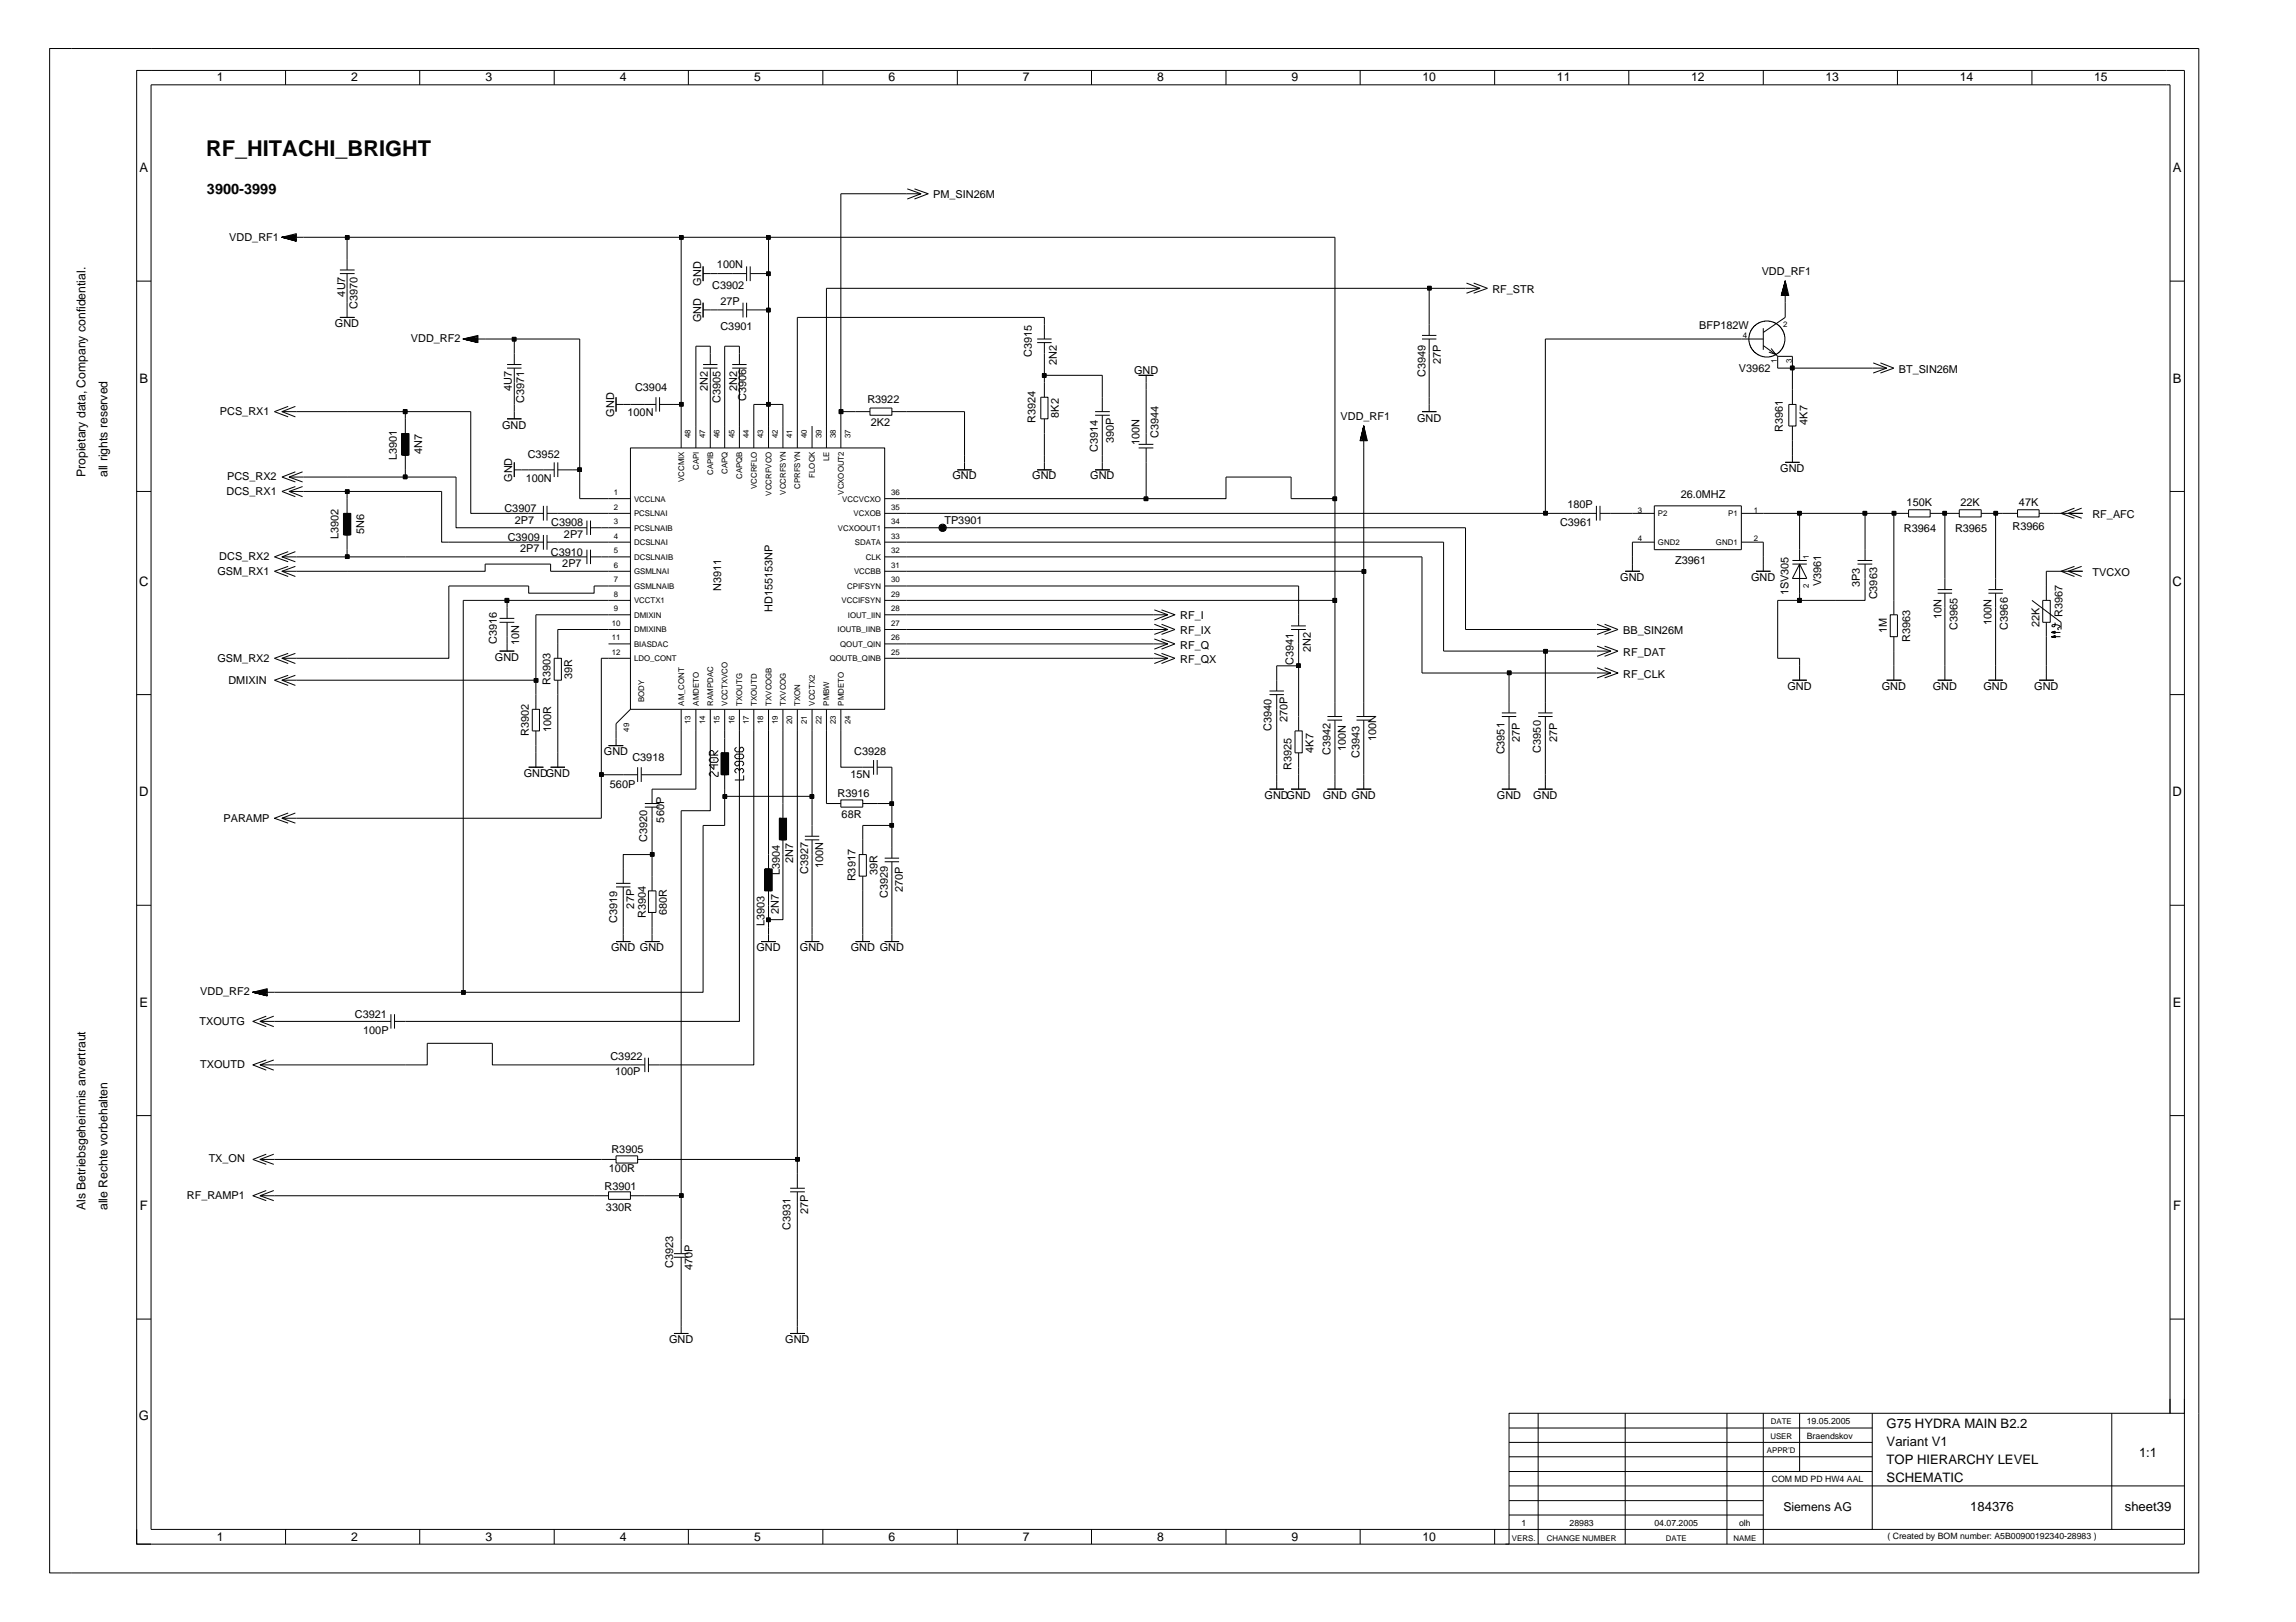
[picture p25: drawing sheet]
<svg xmlns="http://www.w3.org/2000/svg" width="594mm" height="420mm" viewBox="0 0 594 420" stroke-linecap="round" stroke-linejoin="round" font-family="sans-serif">
<defs><g id="words">
<text font-size="5.6" x="53.3" y="40.5">RF_HITACHI_BRIGHT</text>
<text font-size="3.8" x="53.6" y="50.3">3900-3999</text>
<g font-size="3.4">
<text x="36.1" y="44.6">A</text>
<text x="562.2" y="44.6">A</text>
<text x="36.1" y="99">B</text>
<text x="562.2" y="99">B</text>
<text x="36" y="151.7">C</text>
<text x="562.1" y="151.7">C</text>
<text x="36" y="206.1">D</text>
<text x="562.1" y="206.1">D</text>
<text x="36.1" y="260.6">E</text>
<text x="562.2" y="260.6">E</text>
<text x="36.2" y="313.2">F</text>
<text x="562.3" y="313.2">F</text>
<text x="35.9" y="367.7">G</text>
<text x="488.2" y="369.6">G75 HYDRA MAIN B2.2</text>
<text x="488.2" y="374.3">Variant V1</text>
<text x="553.5" y="377">1:1</text>
<text x="488.2" y="379">TOP HIERARCHY LEVEL</text>
<text x="488.2" y="383.7">SCHEMATIC</text>
<text x="509.8" y="391.2">184376</text>
<text x="549.8" y="391.2">sheet39</text>
</g>
<g font-size="3.2">
<text x="56.1" y="21">1</text>
<text x="90.9" y="21">2</text>
<text x="125.6" y="21">3</text>
<text x="160.4" y="21">4</text>
<text x="195.1" y="21">5</text>
<text x="229.9" y="21">6</text>
<text x="264.6" y="21">7</text>
<text x="299.4" y="21">8</text>
<text x="334.2" y="21">9</text>
<text x="368" y="21">10</text>
<text x="402.8" y="21">11</text>
<text x="437.6" y="21">12</text>
<text x="472.4" y="21">13</text>
<text x="507.1" y="21">14</text>
<text x="541.9" y="21">15</text>
<text x="22.2" y="123.5" transform="rotate(-90 22.2 123.5)">Propietary data, Company confidential.</text>
<text x="27.8" y="123.5" transform="rotate(-90 27.8 123.5)">all rights reserved</text>
<text x="22.2" y="313.2" transform="rotate(-90 22.2 313.2)">Als Betriebsgeheimnis anvertraut</text>
<text x="27.8" y="313.2" transform="rotate(-90 27.8 313.2)">alle Rechte vorbehalten</text>
<text x="461.4" y="391.2">Siemens AG</text>
<text x="56.1" y="398.7">1</text>
<text x="90.9" y="398.7">2</text>
<text x="125.6" y="398.7">3</text>
<text x="160.4" y="398.7">4</text>
<text x="195.1" y="398.7">5</text>
<text x="229.9" y="398.7">6</text>
<text x="264.6" y="398.7">7</text>
<text x="299.4" y="398.7">8</text>
<text x="334.2" y="398.7">9</text>
<text x="368" y="398.7">10</text>
</g>
<g font-size="2.8">
<text x="241.4" y="51.4">PM_SIN26M</text>
<text x="59.3" y="62.3">VDD_RF1</text>
<text x="185.5" y="69.5">100N</text>
<text x="455.8" y="71.2">VDD_RF1</text>
<text x="89.3" y="76.7" transform="rotate(-90 89.3 76.7)">4U7</text>
<text x="181.4" y="73.9" transform="rotate(-90 181.4 73.9)">GND</text>
<text x="184.3" y="74.8">C3902</text>
<text x="386.1" y="75.8">RF_STR</text>
<text x="92.5" y="79.9" transform="rotate(-90 92.5 79.9)">C3970</text>
<text x="181.4" y="83.3" transform="rotate(-90 181.4 83.3)">GND</text>
<text x="186.4" y="79">27P</text>
<text x="86.7" y="84.6">GND</text>
<text x="106.3" y="88.5">VDD_RF2</text>
<text x="186.4" y="85.4">C3901</text>
<text x="439.7" y="85">BFP182W</text>
<text x="267" y="92.5" transform="rotate(-90 267 92.5)">C3915</text>
<text x="273.5" y="94.4" transform="rotate(-90 273.5 94.4)">2N2</text>
<text x="372.8" y="94.3" transform="rotate(-90 372.8 94.3)">27P</text>
<text x="132.5" y="101.2" transform="rotate(-90 132.5 101.2)">4U7</text>
<text x="164.3" y="101.2">C3904</text>
<text x="183.2" y="101.2" transform="rotate(-90 183.2 101.2)">2N2</text>
<text x="190.7" y="101.2" transform="rotate(-90 190.7 101.2)">2N2</text>
<text x="293.4" y="96.7">GND</text>
<text x="368.8" y="97.5" transform="rotate(-90 368.8 97.5)">C3949</text>
<text x="450" y="96.3">V3962</text>
<text x="491.3" y="96.5">BT_SIN26M</text>
<text x="56.9" y="107.4">PCS_RX1</text>
<text x="135.6" y="104.3" transform="rotate(-90 135.6 104.3)">C3971</text>
<text x="158.9" y="107.8" transform="rotate(-90 158.9 107.8)">GND</text>
<text x="162.4" y="107.6">100N</text>
<text x="186.4" y="104.3" transform="rotate(-90 186.4 104.3)">C3905</text>
<text x="193" y="103.8" transform="rotate(-90 193 103.8)">C3906</text>
<text x="224.4" y="104.4">R3922</text>
<text x="129.9" y="111">GND</text>
<text x="225.3" y="110.3">2K2</text>
<text x="267.9" y="109.5" transform="rotate(-90 267.9 109.5)">R3924</text>
<text x="274" y="108.1" transform="rotate(-90 274 108.1)">8K2</text>
<text x="299.8" y="113.3" transform="rotate(-90 299.8 113.3)">C3944</text>
<text x="346.9" y="108.8">VDD_RF1</text>
<text x="366.7" y="109.1">GND</text>
<text x="461.3" y="111.9" transform="rotate(-90 461.3 111.9)">R3961</text>
<text x="467.7" y="109.9" transform="rotate(-90 467.7 109.9)">4K7</text>
<text x="102.7" y="119.1" transform="rotate(-90 102.7 119.1)">L3901</text>
<text x="109.2" y="117.4" transform="rotate(-90 109.2 117.4)">4N7</text>
<text x="136.5" y="118.6">C3952</text>
<text x="284.1" y="117" transform="rotate(-90 284.1 117)">C3914</text>
<text x="288.2" y="114.6" transform="rotate(-90 288.2 114.6)">390P</text>
<text x="294.8" y="115.1" transform="rotate(-90 294.8 115.1)">100N</text>
<text x="58.8" y="124.3">PCS_RX2</text>
<text x="132.6" y="124.7" transform="rotate(-90 132.6 124.7)">GND</text>
<text x="136" y="124.8">100N</text>
<text x="246.4" y="124.1">GND</text>
<text x="267.1" y="124.1">GND</text>
<text x="282.1" y="124.1">GND</text>
<text x="460.6" y="122.2">GND</text>
<text x="58.6" y="128">DCS_RX1</text>
<text x="405.5" y="131.5">180P</text>
<text x="434.9" y="128.9">26.0MHZ</text>
<text x="493.3" y="131">150K</text>
<text x="507.2" y="131">22K</text>
<text x="522.4" y="130.9">47K</text>
<text x="130.5" y="132.5">C3907</text>
<text x="133.2" y="135.5">2P7</text>
<text x="142.6" y="136.3">C3908</text>
<text x="244.4" y="135.7">TP3901</text>
<text x="403.7" y="136.3">C3961</text>
<text x="492.6" y="137.6">R3964</text>
<text x="505.9" y="137.7">R3965</text>
<text x="520.8" y="137.3">R3966</text>
<text x="541.4" y="134.1">RF_AFC</text>
<text x="87.6" y="139.5" transform="rotate(-90 87.6 139.5)">L3902</text>
<text x="94.2" y="138.2" transform="rotate(-90 94.2 138.2)">5N6</text>
<text x="131.4" y="140">C3909</text>
<text x="134.6" y="142.9">2P7</text>
<text x="142.5" y="144">C3910</text>
<text x="145.9" y="139.2">2P7</text>
<text x="56.3" y="148.7">GSM_RX1</text>
<text x="56.7" y="145">DCS_RX2</text>
<text x="145.5" y="146.8">2P7</text>
<text x="433.4" y="145.9">Z3961</text>
<text x="541.4" y="149.2">TVCXO</text>
<text x="186.6" y="152.9" transform="rotate(-90 186.6 152.9)">N3911</text>
<text x="419.2" y="150.4">GND</text>
<text x="453.1" y="150.4">GND</text>
<text x="462.8" y="154.1" transform="rotate(-90 462.8 154.1)">1SV305</text>
<text x="471.2" y="151.8" transform="rotate(-90 471.2 151.8)">V3961</text>
<text x="481.3" y="152" transform="rotate(-90 481.3 152)">3P3</text>
<text x="485.7" y="155.1" transform="rotate(-90 485.7 155.1)">C3963</text>
<text x="199.9" y="158.4" transform="rotate(-90 199.9 158.4)">HD155153NP</text>
<text x="305.4" y="160.3">RF_I</text>
<text x="502.3" y="160.3" transform="rotate(-90 502.3 160.3)">10N</text>
<text x="515.3" y="161.8" transform="rotate(-90 515.3 161.8)">100N</text>
<text x="533.7" y="159.6" transform="rotate(-90 533.7 159.6)">R3967</text>
<text x="128.5" y="166.6" transform="rotate(-90 128.5 166.6)">C3916</text>
<text x="134.3" y="166.9" transform="rotate(-90 134.3 166.9)">10N</text>
<text x="305.4" y="164.1">RF_IX</text>
<text x="305.4" y="167.9">RF_Q</text>
<text x="420" y="164.1">BB_SIN26M</text>
<text x="488.2" y="164" transform="rotate(-90 488.2 164)">1M</text>
<text x="494.3" y="166.1" transform="rotate(-90 494.3 166.1)">R3963</text>
<text x="506.5" y="163" transform="rotate(-90 506.5 163)">C3965</text>
<text x="519.5" y="162.9" transform="rotate(-90 519.5 162.9)">C3966</text>
<text x="527.7" y="162.3" transform="rotate(-90 527.7 162.3)">22K</text>
<text x="56.3" y="171.3">GSM_RX2</text>
<text x="128.1" y="171.1">GND</text>
<text x="305.4" y="171.6">RF_QX</text>
<text x="334.7" y="172.1" transform="rotate(-90 334.7 172.1)">C3941</text>
<text x="339.1" y="168.7" transform="rotate(-90 339.1 168.7)">2N2</text>
<text x="420" y="169.7">RF_DAT</text>
<text x="59.1" y="176.9">DMIXIN</text>
<text x="142.4" y="177.2" transform="rotate(-90 142.4 177.2)">R3903</text>
<text x="148.1" y="175.7" transform="rotate(-90 148.1 175.7)">39R</text>
<text x="420" y="175.4">RF_CLK</text>
<text x="462.5" y="178.6">GND</text>
<text x="486.9" y="178.6">GND</text>
<text x="500.1" y="178.6">GND</text>
<text x="513.2" y="178.6">GND</text>
<text x="526.3" y="178.6">GND</text>
<text x="136.8" y="190.4" transform="rotate(-90 136.8 190.4)">R3902</text>
<text x="142.7" y="189.4" transform="rotate(-90 142.7 189.4)">100R</text>
<text x="329" y="189.1" transform="rotate(-90 329 189.1)">C3940</text>
<text x="333.1" y="186.9" transform="rotate(-90 333.1 186.9)">270P</text>
<text x="356.1" y="191.9" transform="rotate(-90 356.1 191.9)">100N</text>
<text x="393.2" y="192" transform="rotate(-90 393.2 192)">27P</text>
<text x="156.3" y="195.5">GND</text>
<text x="163.6" y="197">C3918</text>
<text x="221" y="195.4">C3928</text>
<text x="339.8" y="194.8" transform="rotate(-90 339.8 194.8)">4K7</text>
<text x="344.3" y="195.4" transform="rotate(-90 344.3 195.4)">C3942</text>
<text x="348.2" y="194.3" transform="rotate(-90 348.2 194.3)">100N</text>
<text x="351.8" y="196.2" transform="rotate(-90 351.8 196.2)">C3943</text>
<text x="389.3" y="195.3" transform="rotate(-90 389.3 195.3)">C3951</text>
<text x="398.7" y="194.8" transform="rotate(-90 398.7 194.8)">C3950</text>
<text x="402.9" y="192.2" transform="rotate(-90 402.9 192.2)">27P</text>
<text x="135.5" y="201.1">GNDGND</text>
<text x="157.8" y="203.8">560P</text>
<text x="220" y="201.3">15N</text>
<text x="334.2" y="199.3" transform="rotate(-90 334.2 199.3)">R3925</text>
<text x="216.7" y="206.2">R3916</text>
<text x="327.2" y="206.7">GNDGND</text>
<text x="342.3" y="206.7">GND GND</text>
<text x="387.3" y="206.7">GND</text>
<text x="396.7" y="206.7">GND</text>
<text x="57.8" y="212.6">PARAMP</text>
<text x="171.9" y="212.9" transform="rotate(-90 171.9 212.9)">560P</text>
<text x="217.8" y="211.7">68R</text>
<text x="167.4" y="217.9" transform="rotate(-90 167.4 217.9)">C3920</text>
<text x="201.7" y="226.5" transform="rotate(-90 201.7 226.5)">L3904</text>
<text x="205.2" y="223.3" transform="rotate(-90 205.2 223.3)">2N7</text>
<text x="209.1" y="226.1" transform="rotate(-90 209.1 226.1)">C3927</text>
<text x="213" y="224.6" transform="rotate(-90 213 224.6)">100N</text>
<text x="227.1" y="226.6" transform="rotate(-90 227.1 226.6)">39R</text>
<text x="221.4" y="228.1" transform="rotate(-90 221.4 228.1)">R3917</text>
<text x="229.8" y="232.4" transform="rotate(-90 229.8 232.4)">C3929</text>
<text x="233.6" y="230.9" transform="rotate(-90 233.6 230.9)">270P</text>
<text x="159.7" y="238.9" transform="rotate(-90 159.7 238.9)">C3919</text>
<text x="164.1" y="235.1" transform="rotate(-90 164.1 235.1)">27P</text>
<text x="167.1" y="237.5" transform="rotate(-90 167.1 237.5)">R3904</text>
<text x="172.5" y="236.9" transform="rotate(-90 172.5 236.9)">680R</text>
<text x="197.8" y="239.7" transform="rotate(-90 197.8 239.7)">L3903</text>
<text x="201.5" y="236.5" transform="rotate(-90 201.5 236.5)">2N7</text>
<text x="158.1" y="246.2">GND GND</text>
<text x="195.7" y="246.2">GND</text>
<text x="207" y="246.2">GND</text>
<text x="220.1" y="246.2">GND GND</text>
<text x="51.8" y="257.4">VDD_RF2</text>
<text x="91.8" y="263.5">C3921</text>
<text x="51.6" y="265.2">TXOUTG</text>
<text x="94" y="267.7">100P</text>
<text x="158" y="274.3">C3922</text>
<text x="51.8" y="276.5">TXOUTD</text>
<text x="159.2" y="278.2">100P</text>
<text x="158.2" y="298.4">R3905</text>
<text x="54" y="300.9">TX_ON</text>
<text x="157.6" y="303.4">100R</text>
<text x="48.4" y="310.3">RF_RAMP1</text>
<text x="156.4" y="308">R3901</text>
<text x="156.8" y="313.3">330R</text>
<text x="209.1" y="314.1" transform="rotate(-90 209.1 314.1)">27P</text>
<text x="204.6" y="318.3" transform="rotate(-90 204.6 318.3)">C3931</text>
<text x="174.2" y="328.2" transform="rotate(-90 174.2 328.2)">C3923</text>
<text x="179.2" y="328.8" transform="rotate(-90 179.2 328.8)">470P</text>
<text x="173.1" y="347.7">GND</text>
<text x="203.2" y="347.7">GND</text>
</g>
<g font-size="2.3">
<text x="467.5" y="368.7">19.05.2005</text>
<text x="467.5" y="372.4">Braendskov</text>
<text x="458.5" y="383.7">COM MD PD HW4 AAL</text>
<text x="393.6" y="394.9">1</text>
<text x="406.1" y="394.9">28983</text>
<text x="428.1" y="394.9">04.07.2005</text>
<text x="450" y="394.9">olh</text>
<text x="488.4" y="398.2">( Created by BOM number: A5B00900192340-28983 )</text>
</g>
<g font-size="2">
<text x="450.9" y="87.6">4</text>
<text x="461.3" y="84.8">2</text>
<text x="459.8" y="94" transform="rotate(-90 459.8 94)">1</text>
<text x="463.6" y="94" transform="rotate(-90 463.6 94)">3</text>
<text x="178.7" y="113.3" transform="rotate(-90 178.7 113.3)">48</text>
<text x="182.5" y="113.3" transform="rotate(-90 182.5 113.3)">47</text>
<text x="186.2" y="113.3" transform="rotate(-90 186.2 113.3)">46</text>
<text x="190" y="113.3" transform="rotate(-90 190 113.3)">45</text>
<text x="193.7" y="113.3" transform="rotate(-90 193.7 113.3)">44</text>
<text x="197.5" y="113.3" transform="rotate(-90 197.5 113.3)">43</text>
<text x="201.3" y="113.3" transform="rotate(-90 201.3 113.3)">42</text>
<text x="205" y="113.3" transform="rotate(-90 205 113.3)">41</text>
<text x="208.7" y="113.3" transform="rotate(-90 208.7 113.3)">40</text>
<text x="212.5" y="113.3" transform="rotate(-90 212.5 113.3)">39</text>
<text x="216.3" y="113.3" transform="rotate(-90 216.3 113.3)">38</text>
<text x="220.1" y="113.3" transform="rotate(-90 220.1 113.3)">37</text>
<text x="214.6" y="119.3" transform="rotate(-90 214.6 119.3)">LE</text>
<text x="177" y="124.8" transform="rotate(-90 177 124.8)">VCCMIX</text>
<text x="180.8" y="121.6" transform="rotate(-90 180.8 121.6)">CAPI</text>
<text x="184.5" y="123" transform="rotate(-90 184.5 123)">CAPIB</text>
<text x="188.3" y="122.6" transform="rotate(-90 188.3 122.6)">CAPQ</text>
<text x="192.1" y="124" transform="rotate(-90 192.1 124)">CAPQB</text>
<text x="210.9" y="123.6" transform="rotate(-90 210.9 123.6)">FLOCK</text>
<text x="158.8" y="128.1">1</text>
<text x="158.8" y="131.9">2</text>
<text x="164.1" y="129.8">VCCLNA</text>
<text x="195.8" y="126.6" transform="rotate(-90 195.8 126.6)">VCCRFLO</text>
<text x="199.6" y="128.3" transform="rotate(-90 199.6 128.3)">VCCRFVCO</text>
<text x="203.3" y="128" transform="rotate(-90 203.3 128)">VCCRFSYN</text>
<text x="207" y="126.6" transform="rotate(-90 207 126.6)">CPRFSYN</text>
<text x="217.9" y="129.8">VCCVCXO</text>
<text x="218.3" y="128" transform="rotate(-90 218.3 128)">VCXOOUT2</text>
<text x="230.6" y="128.1">36</text>
<text x="230.6" y="131.9">35</text>
<text x="158.8" y="135.7">3</text>
<text x="164.1" y="133.6">PCSLNAI</text>
<text x="164.1" y="137.3">PCSLNAIB</text>
<text x="216.8" y="137.3">VCXOOUT1</text>
<text x="220.9" y="133.6">VCXOB</text>
<text x="230.6" y="135.7">34</text>
<text x="423.8" y="132.7">3</text>
<text x="429" y="133.6">P2</text>
<text x="447.2" y="133.6">P1</text>
<text x="453.8" y="132.7">1</text>
<text x="158.8" y="139.4">4</text>
<text x="158.8" y="143.2">5</text>
<text x="164.1" y="141.1">DCSLNAI</text>
<text x="221.2" y="141.1">SDATA</text>
<text x="230.6" y="139.4">33</text>
<text x="230.6" y="143.2">32</text>
<text x="423.8" y="140.1">4</text>
<text x="429" y="141.1">GND2</text>
<text x="444" y="141.1">GND1</text>
<text x="453.8" y="140.1">2</text>
<text x="158.8" y="146.9">6</text>
<text x="164.1" y="144.9">DCSLNAIB</text>
<text x="164.1" y="148.6">GSMLNAI</text>
<text x="221" y="148.6">VCCBB</text>
<text x="224" y="144.9">CLK</text>
<text x="230.6" y="146.9">31</text>
<text x="468.1" y="144.7" transform="rotate(-90 468.1 144.7)">1</text>
<text x="158.8" y="154.5">8</text>
<text x="158.8" y="150.7">7</text>
<text x="164.1" y="152.4">GSMLNAIB</text>
<text x="219.2" y="152.4">CPIFSYN</text>
<text x="230.6" y="154.5">29</text>
<text x="230.6" y="150.7">30</text>
<text x="468.1" y="152.2" transform="rotate(-90 468.1 152.2)">2</text>
<text x="158.3" y="162">10</text>
<text x="158.8" y="158.2">9</text>
<text x="164.1" y="156.1">VCCTX1</text>
<text x="164.1" y="159.9">DMIXIN</text>
<text x="217.7" y="156.1">VCCIFSYN</text>
<text x="219.4" y="159.9">IOUT_IIN</text>
<text x="230.6" y="158.2">28</text>
<text x="230.6" y="162">27</text>
<text x="158.3" y="165.7">11</text>
<text x="164.1" y="163.7">DMIXINB</text>
<text x="164.1" y="167.4">BIASDAC</text>
<text x="216.7" y="163.7">IOUTB_IINB</text>
<text x="217.4" y="167.4">QOUT_QIN</text>
<text x="230.6" y="165.7">26</text>
<text x="158.3" y="169.4">12</text>
<text x="164.1" y="171.1">LDO_CONT</text>
<text x="214.7" y="171.1">QOUTB_QINB</text>
<text x="230.6" y="169.4">25</text>
<text x="166.7" y="181.7" transform="rotate(-90 166.7 181.7)">BODY</text>
<text x="177" y="182.7" transform="rotate(-90 177 182.7)">AM_CONT</text>
<text x="180.8" y="182.7" transform="rotate(-90 180.8 182.7)">AMDETO</text>
<text x="184.5" y="182.7" transform="rotate(-90 184.5 182.7)">RAMPDAC</text>
<text x="188.3" y="182.7" transform="rotate(-90 188.3 182.7)">VCCTXVCO</text>
<text x="192.1" y="182.7" transform="rotate(-90 192.1 182.7)">TXOUTG</text>
<text x="195.8" y="182.7" transform="rotate(-90 195.8 182.7)">TXOUTD</text>
<text x="199.6" y="182.7" transform="rotate(-90 199.6 182.7)">TXVCOGB</text>
<text x="203.3" y="182.7" transform="rotate(-90 203.3 182.7)">TXVCOG</text>
<text x="207" y="182.7" transform="rotate(-90 207 182.7)">TXON</text>
<text x="210.9" y="182.7" transform="rotate(-90 210.9 182.7)">VCCTX2</text>
<text x="214.6" y="182.7" transform="rotate(-90 214.6 182.7)">PMBW</text>
<text x="218.3" y="182.7" transform="rotate(-90 218.3 182.7)">PMDETO</text>
<text x="162.8" y="189.4" transform="rotate(-90 162.8 189.4)">49</text>
<text x="178.7" y="187.5" transform="rotate(-90 178.7 187.5)">13</text>
<text x="182.5" y="187.5" transform="rotate(-90 182.5 187.5)">14</text>
<text x="186.2" y="187.5" transform="rotate(-90 186.2 187.5)">15</text>
<text x="190" y="187.5" transform="rotate(-90 190 187.5)">16</text>
<text x="193.7" y="187.5" transform="rotate(-90 193.7 187.5)">17</text>
<text x="197.5" y="187.5" transform="rotate(-90 197.5 187.5)">18</text>
<text x="201.3" y="187.5" transform="rotate(-90 201.3 187.5)">19</text>
<text x="205" y="187.5" transform="rotate(-90 205 187.5)">20</text>
<text x="208.7" y="187.5" transform="rotate(-90 208.7 187.5)">21</text>
<text x="212.5" y="187.5" transform="rotate(-90 212.5 187.5)">22</text>
<text x="216.3" y="187.5" transform="rotate(-90 216.3 187.5)">23</text>
<text x="220.1" y="187.5" transform="rotate(-90 220.1 187.5)">24</text>
<text x="458.2" y="368.7">DATE</text>
<text x="457.2" y="376.1">APPR’D</text>
<text x="458.1" y="372.4">USER</text>
<text x="391.2" y="398.7">VERS.</text>
<text x="400.2" y="398.7">CHANGE NUMBER</text>
<text x="431" y="398.7">DATE</text>
<text x="448.6" y="398.7">NAME</text>
</g>
</g></defs>
<g fill="none" stroke="#000" stroke-width=".26">
<path d="M12.8 12.6h556.1v394.5h-556.1zM73.9 18.2v3.8M108.6 18.2v3.8M143.4 18.2v3.8M178.1 18.2v3.8M212.9 18.2v3.8M247.7 18.2v3.8M282.4 18.2v3.8M317.2 18.2v3.8M351.9 18.2v3.8M386.7 18.2v3.8M421.4 18.2v3.8"/>
<path d="M456.2 18.2v3.8M491 18.2v3.8M525.8 18.2v3.8M234.8 51.5l3.5-1.3h-20.7v65.7M234.8 48.9l3.5 1.3M236.6 48.9l3.6 1.3-3.6 1.3M35.4 72.8h3.7M76.7 62.2l-3.7-.8 3.7 1v-1.9l-3.7 .9 3.7 1M76.7 61.8l-3.7-.4 3.7 .6M76.7 61.7l-3.7-.3h272.4v124M76.7 61.1l-3.7 .3 3.7-.2M76.7 60.7l-3.7 .7 3.7-.5"/>
<path d="M87.9 70.8h3.9M87.9 69.9h3.9M89.4 61h.9v.9h-.9zM89.8 61.4v8.5M89.8 70.8v11.4M175.8 61h1v.9h-1zM176.2 61.4v54.5M181.9 68.9v3.9M181.9 78.3v3.9M181.9 70.8h11.3M192.2 78.3v3.9M193.2 68.9v3.9"/>
<path d="M193.2 78.3v3.9M194.1 70.8h4.8M194.1 68.9v3.9M198.3 79.8h1v.9h-1zM198.3 70.4h1v.9h-1zM198.3 61h1v.9h-1zM198.9 61.4v54.5M369.4 74.1h.9v.9h-.9zM369.8 74.6v12.2M379.4 73.3l3.5 1.3-3.5 1.3M381.3 73.3l3.6 1.3-3.6 1.3M382.9 74.6h-169.1v41.3"/>
<path d="M460.9 76.5l1-3.7 .9 3.7h-1.9l1-3.7-.7 3.7M461.3 76.5l.6-3.7-.4 3.7M461.7 76.5l.2-3.7v9.4l-5.7 3.8M462.1 76.5l-.2-3.7 .4 3.7M462.4 76.5l-.5-3.7 .7 3.7M561.5 72.8h3.7M87.9 82.2h3.9M123.7 88.5l-3.8-.8 3.8 1v-1.9l-3.8 .9 3.8 1M123.7 88.2l-3.8-.5 3.8 .6M123.7 87.9l-3.8-.2h30.1v41.4h13.1M123.7 87.4l-3.8 .3 3.8-.1M123.7 87l-3.8 .7 3.8-.5"/>
<path d="M131.2 95.3h3.7M131.2 94.3h3.7M132.6 87.3h.9v1h-.9zM133.1 87.7v6.6M133.1 95.3v13.1M181.9 95.3h3.7M181.9 94.3h3.7M181.9 80.2h10.3M183.8 94.3v-4.7h-3.7v26.3M183.8 95.3v20.6M189.5 95.3h3.7M189.5 94.3h3.7"/>
<path d="M191.3 94.3v-4.7h-3.8v26.3M191.3 95.3v20.6M193.2 80.2h5.7M268.4 87.7h3.7M268.4 88.7h3.7M269.7 96.7h1v.9h-1zM270.2 97.1h15v9.4M270.2 87.7v-5.5h-63.9v33.7M270.2 88.7v14.1M294.6 97.1h3.8M296.6 97.1v17.9M367.9 87.7h3.8"/>
<path d="M367.9 86.8h3.8M369.8 87.7v18.8M456.2 87.7h-56.3v45.2M456.2 84.9v5.6M456.2 89.4l3.8 2.8M458.3 90.2l1.2 1.5-1.8-.6M460 92.2v3.1h28.2M460 92.2h3.8v12.5M463.3 94.8h.9v.9h-.9zM484.7 93.9l3.5 1.4-3.5 1.2M486.6 93.9l3.4 1.4-3.4 1.2M73 106.5h48.8v26.4h18.8"/>
<path d="M74.6 105.2l-3.6 1.3 3.6 1.4M76.4 105.2l-3.4 1.3 3.4 1.4M103.9 112.2h1.9v5.6h-1.9zM104 117.8v-5.6v5.6M104.1 112.2v5.6M104.2 112.2v5.6M104.3 117.8v-5.6v5.6M104.4 106h.9v1h-.9zM104.4 112.2v5.6M104.4 112.2v5.6v-5.6M104.5 112.2v5.6M104.6 112.2v5.6"/>
<path d="M104.7 112.2v5.6v-5.6M104.8 112.2v5.6M104.9 106.5v17M105 112.2v5.6v-5.6M105 112.2v5.6M105.1 112.2v5.6M105.2 112.2v5.6v-5.6M105.3 112.2v5.6M105.4 112.2v5.6M105.5 112.2v5.6v-5.6M105.6 112.2v5.6M105.7 117.8v-5.6v5.6"/>
<path d="M131.2 108.4h3.7M133.1 119.7v3.8M143.4 119.7v3.8M144.3 119.7v3.8M159.4 102.8v3.7M159.4 104.7h10.3M163.1 115.9h65.8v67.7h-65.8zM169.7 102.8v3.7M170.7 104.7h5.5M170.7 102.8v3.7M175.8 104.2h1v.9h-1zM195 115.9v-11.2h7.6v11.2"/>
<path d="M198.3 104.2h1v.9h-1zM210.1 110.3v5.6M217.1 106h1v1h-1zM217.6 106.5h7.5M225.1 105.6h5.7v1.9h-5.7zM230.8 106.5h18.8v15.1M269.3 102.8h1.9v5.6h-1.9zM270.2 108.4v13.2M283.4 106.5h3.8M283.4 107.5h3.8M285.2 107.5v14.1M294.6 115.9h3.8"/>
<path d="M294.6 115h3.8M296.6 115.9v13.2M351.9 114.1l1-3.8 .9 3.8h-1.9l1-3.8-.8 3.8M352.4 114.1l.5-3.8-.4 3.8M352.7 114.1l.2-3.8v75.1M353.1 114.1l-.2-3.8 .4 3.8M353.5 114.1l-.6-3.8 .7 3.8M367.9 106.5h3.8M461.9 119.7h3.7M462.8 104.7h1.9v5.6h-1.9zM463.8 110.3v9.4M35.4 127.2h3.7"/>
<path d="M74.8 127.2h39.5v13.1h26.3M74.8 123.5h43.2v13.1h33.9M76.4 122.1l-3.4 1.4 3.4 1.2M76.4 125.9l-3.4 1.3 3.4 1.4M78.3 122.1l-3.5 1.4 3.5 1.2M78.3 125.9l-3.5 1.3 3.5 1.4M88.9 132.9h1.8v5.6h-1.8zM89 132.9v5.6M89.1 138.5v-5.6v5.6M89.2 132.9v5.6M89.3 132.9v5.6v-5.6M89.4 126.8h.9v.9h-.9z"/>
<path d="M89.4 132.9v5.6M89.5 132.9v5.6M89.5 132.9v5.6v-5.6M89.6 132.9v5.6M89.7 132.9v5.6M89.8 132.9v5.6v-5.6M89.8 127.2v5.7M89.8 138.5v5.6M89.9 132.9v5.6M90 132.9v5.6M90.1 132.9v5.6v-5.6M90.1 132.9v5.6"/>
<path d="M90.2 132.9v5.6M90.3 132.9v5.6v-5.6M90.4 132.9v5.6M90.5 132.9v5.6M90.6 132.9v5.6M90.7 132.9v5.6M104.4 123h.9v.9h-.9zM133.1 121.6h10.3M140.6 130.9v3.8M140.6 138.5v3.8M141.5 132.9h21.6M141.5 130.9v3.8"/>
<path d="M141.5 138.5v3.8M144.3 121.6h5.7M149.5 121.1h.9v.9h-.9zM151.9 134.7v3.8M152.8 134.7v3.8M152.8 136.6h10.3M228.9 132.9h184.2M228.9 136.6h150.3v26.3h37.6M228.9 129.1h67.7M243.5 136.2h.9v.9h-.9zM243.6 136.3h.5l.1 .1-.1 .5-.5-.1zM247.7 121.6h3.7"/>
<path d="M268.4 121.6h3.7M283.4 121.6h3.8M296.1 128.6h.9v1h-.9zM296.6 129.1h20.6v-5.6h16.9v5.6h11.3M344.9 128.6h.9v1h-.9zM399.4 132.4h1v.9h-1zM413.1 130.9v3.8M414 132.9h14M414 130.9v3.8M428 130.9h22.6v11.4h-22.6zM450.6 132.9h43.2M465.1 132.4h1v.9h-1z"/>
<path d="M465.6 132.9v12.2M482.1 132.4h.9v.9h-.9zM482.6 132.9v12.2M489.6 132.4h.9v.9h-.9zM490 132.9v26.2M493.8 131.9h5.6v1.9h-5.6zM499.4 132.9h7.6M502.7 132.4h1v.9h-1zM503.2 132.9v19.7M507 131.9h5.6v1.9h-5.6zM512.6 132.9h9.4M515.9 132.4h1v.9h-1z"/>
<path d="M516.4 132.9v19.7M522 131.9h5.6v1.9h-5.6zM527.6 132.9h11.3h-3.8l3.5 1.2M536.8 131.5l-3.5 1.4 3.5 1.2M538.6 131.5l-3.5 1.4M561.5 127.2h3.7M73 147.9h52.5v-1.9h17v1.9h20.6M73 144.1h78.9M74.6 146.6l-3.6 1.3 3.6 1.3M74.6 142.8l-3.6 1.3 3.6 1.3M76.4 146.6l-3.4 1.3 3.4 1.3M76.4 142.8l-3.4 1.3 3.4 1.3"/>
<path d="M89.4 143.6h.9v1h-.9zM130.7 154.9h.9v1h-.9zM131.2 155.4v4.6M141.5 140.3h21.6M151.9 142.3v3.7M152.8 144.1h10.3M152.8 142.3v3.7M163.1 151.7h-9.4v1.8h-16.9v-1.8h-20.7v18.7h-43.1M163.1 159.1h-24.4v17M163.1 155.4h-43.2v101.4M228.9 159.1h73.2l-3.4 1.4M228.9 144.1h139v30.1h48.9l-3.6 1.3"/>
<path d="M228.9 151.7h107.1v10.3M228.9 147.9h124M228.9 140.3h144.6v28.2h43.3M228.9 155.4h116.5M298.7 157.8l3.4 1.3M300.5 157.8l3.5 1.3-3.5 1.4M344.9 154.9h.9v1h-.9zM352.4 147.4h1v1h-1zM420.5 147.9h3.8M428 140.3h-5.6v7.6M450.6 140.3h5.6v7.6M454.4 147.9h3.7"/>
<path d="M463.8 146h3.7M463.8 145.1h3.7M465.1 154.9h1v1h-1zM465.6 146l1.9 3.7h-3.7zM465.6 146v9.4M480.6 146h3.8M480.6 145.1h3.8M482.6 146v9.4h-22.6v15h5.6v5.7M489.1 159.1h1.9v5.7h-1.9zM501.4 153.5h3.7M501.4 152.6h3.7M503.2 153.5v22.6"/>
<path d="M514.5 153.5h3.7M514.5 152.6h3.7M516.4 153.5v22.6M525.8 155.4l7.5 5.7v1.8M528.5 155.4h2v5.7h-2zM536.8 146.6l-3.5 1.3 3.5 1.3M538.6 149.2l-3.5-1.3h3.8h-9.4v7.5M538.6 146.6l-3.5 1.3M35.4 179.8h3.7M73 176.1h65.7v7.5M74.6 174.8l-3.6 1.3 3.6 1.3M74.6 169.1l-3.6 1.3 3.6 1.3"/>
<path d="M76.4 174.8l-3.4 1.3 3.4 1.3M76.4 169.1l-3.4 1.3 3.4 1.3M129.3 161.1h3.8M129.3 160h3.8M129.3 168.5h3.8M131.2 161.1v7.4M138.2 175.6h1v1h-1zM143.4 170.4h1.9v5.7h-1.9zM144.3 176.1v22.5M157.5 166.7h5.6M163.1 170.4h-7.5v41.4h-82.6l3.4-1.4M163.1 162.9h-18.8v7.5"/>
<path d="M228.9 162.9h73.2M228.9 170.4h73.2M228.9 166.7h73.2M298.7 161.6l3.4 1.3-3.4 1.3M298.7 169.1l3.4 1.3-3.4 1.3M298.7 165.4l3.4 1.3-3.4 1.3M300.5 161.6l3.5 1.3-3.5 1.3M300.5 169.1l3.5 1.3-3.5 1.3M300.5 165.4l3.5 1.3-3.5 1.3M328.5 179.8h3.7M328.5 178.8h3.7M330.3 179.8v24.4"/>
<path d="M334.1 162.9h3.8M334.1 162h3.8M335.5 171.8h.9v.9h-.9zM336 162.9v26.3M336 172.3h-5.7v6.5M390 173.7h1v.9h-1zM390.5 174.2v10.3M399.4 168.1h1v.9h-1zM399.9 168.5v16M413.2 167.2l3.6 1.3-3.6 1.4M413.2 161.6l3.6 1.3-3.6 1.3M413.2 172.8l3.6 1.4"/>
<path d="M415.2 172.8l3.4 1.4-3.4 1.3M415.2 167.2l3.4 1.3-3.4 1.4M415.2 161.6l3.4 1.3-3.4 1.3M463.8 176.1h3.7M488.2 176.1h3.8M490 164.8v11.3M501.4 176.1h3.7M514.5 176.1h3.7M527.6 176.1h3.8M529.5 161.1v15M530.8 164.8l1 .2-1-.2 1-.2-1 .2 1 .2v-.5l-1 .3h2.3M530.8 163.7h2.3"/>
<path d="M530.8 163.7l1 .2M531.7 161.1l-.1 1.1h-.6v-.5h.3l1.5 .2 .3 .3-.7 .4v.2l.3 .2M531.8 163.4l-1 .3 1-.3v.5l-1-.2M531.8 163.6l-1 .1 1 .1M561.5 179.8h3.7M136.8 198.6h3.8M137.7 183.6h1.9v5.6h-1.9zM138.7 189.2v9.4M142.5 198.6h3.7M157.5 193h3.8M163.1 183.6l-3.7 3.7v5.7M165 198.6v3.8"/>
<path d="M165.9 198.6v3.8M176.2 183.6v16.9h-10.3M180.1 183.6v20.6h-11.4v3.8M183.8 183.6v26.2h-7.6v114.7M184 196.1h1.5l.3 .4v.4l-.3 .4h-1.5l-.5-.4v-.4zM184.5 196.7h.4M184.7 198v1.2l-1.2-1.2h2.3M185.8 199.8v1.1l-.7-.1-.8-1h-.3l-.5 .4v.3l.5 .4M185.8 194.3l-1.1 1.1v-.7l-.4-.4h-.3l-.5 .4v.7h2.3M186.6 194.8h1.9v5.7h-1.9zM186.7 194.8v5.7M186.9 194.8v5.7"/>
<path d="M187 194.8v5.7v-5.7M187.1 194.8v5.7M187.2 194.8v5.7M187.3 194.8v5.7v-5.7M187.3 194.8v5.7M187.4 194.8v5.7M187.5 194.8v5.7v-5.7M187.5 183.6v11.2M187.6 194.8v5.7M187.7 194.8v5.7M187.8 194.8v5.7v-5.7M187.8 194.8v5.7"/>
<path d="M187.9 194.8v5.7M188 194.8v5.7v-5.7M188.1 194.8v5.7M188.2 194.8v5.7M188.3 194.8v5.7M188.4 194.8v5.7M190.6 195.2h1.5l.3 .4v.3l-.3 .5h-1.5l-.5-.5v-.3zM190.6 193.4l-.5 .4v.4l.5 .4h1.5l.3-.4v-.4l-.3-.4h-.4l-.4 .4v.8M191.1 195.8h.4M191.3 183.6v80.8h-89.2M191.3 197v.8l-.4 .4h-.3l-.5-.4v-.3l.5-.5h1.5l.3 .5v.3l-.3 .4M195 183.6v92h-27.2"/>
<path d="M198.9 183.6v41.3M202.6 183.6v54.4h-3.7M206.3 183.6v123.9M210.1 183.6v32.8M213.8 183.6v24.4h3.8M217.6 183.6v15h8.4M226 196.7v3.8M227 198.6h3.8v23.5M227 196.7v3.8M335.1 189.2h1.8v5.6h-1.8zM336 194.8v9.4M343.5 185.4h3.8"/>
<path d="M343.5 186.4h3.8M345.4 186.4v17.8M351 185.4h3.8M351 186.4h3.8M352.9 186.4v17.8M388.6 185.4h3.7M388.6 184.5h3.7M390.5 185.4v18.8M398 185.4h3.7M398 184.5h3.7M399.9 185.4v18.8M73 211.8l3.4 1.2"/>
<path d="M74.6 210.4l-3.6 1.4 3.6 1.2M155.2 200h.9v.9h-.9zM155.6 200.5h9.4M166.8 208h3.9M166.8 208.9h3.9M168.7 208.9v21.7M186.8 200.5v-5.7v5.7M187.1 205.7h.9v.9h-.9zM187.5 200.5v13.1h-5.6v43.2h-62M187.5 206.1h22.6M190.6 200.1l-.5-.4v-.4l.5-.4h.3l.4 .6 .4-.6h.4l.3 .4v.4l-.3 .4M192.4 200.7v1.2h-2.3"/>
<path d="M201.6 211.8h1.9v5.6h-1.9zM201.7 217.4v-5.6v5.6M201.8 211.8v5.6M201.9 211.8v5.6M202 217.4v-5.6v5.6M202.1 211.8v5.6M202.2 211.8v5.6v-5.6M202.2 211.8v5.6M202.3 211.8v5.6M202.4 211.8v5.6v-5.6M202.5 211.8v5.6M202.7 211.8v5.6v-5.6"/>
<path d="M202.7 211.8v5.6M202.8 211.8v5.6M202.9 211.8v5.6v-5.6M203 211.8v5.6M203.1 211.8v5.6M203.2 211.8v5.6v-5.6M203.3 211.8v5.6M203.4 217.4v-5.6v5.6M208.3 217.4h3.7M208.3 216.4h3.7M209.6 205.7h.9v.9h-.9zM210.1 217.4v26.3"/>
<path d="M217.6 207h5.6v1.9h-5.6zM223.2 208h7.6M230.3 213.1h.9v1h-.9zM230.3 207.5h.9v1h-.9zM230.8 213.6h-7.6v7.6M328.5 204.2h3.7M334.1 204.2h3.8M343.5 204.2h3.8M351 204.2h3.8M388.6 204.2h3.7M398 204.2h3.7M35.4 234.3h3.7"/>
<path d="M159.4 228.6h3.7M159.4 229.6h3.7M161.3 229.6v14.1M167.8 230.6h1.9v5.6h-1.9zM168.3 220.7h.9v.9h-.9zM168.7 221.2h-7.4v7.4M168.7 236.2v7.5M197.8 224.9h2v5.7h-2zM197.9 224.9v5.7M198 224.9v5.7M198.1 230.6v-5.7v5.7M198.2 224.9v5.7"/>
<path d="M198.3 224.9v5.7M198.3 237.6h1v.9h-1zM198.3 230.6v-5.7v5.7M198.4 224.9v5.7M198.5 224.9v5.7M198.6 230.6v-5.7v5.7M198.7 224.9v5.7M198.8 224.9v5.7M198.9 230.6v-5.7v5.7M198.9 230.6v13.1M198.9 224.9v5.7M199 224.9v5.7"/>
<path d="M199.1 230.6v-5.7v5.7M199.2 224.9v5.7M199.3 224.9v5.7v-5.7M199.4 224.9v5.7M199.5 224.9v5.7M199.6 224.9v5.7M199.7 224.9v5.7M222.3 221.2h1.9v5.6h-1.9zM223.2 226.8v16.9M228.9 223h3.7M228.9 222.1h3.7M230.8 223v20.7"/>
<path d="M561.5 234.3h3.7M69.1 257.6l-3.7-.8 3.7 1v-1.9l-3.7 .9 3.7 1M69.1 257.2l-3.7-.4 3.7 .6M69.1 256.5l-3.7 .3 3.7-.1M69.1 256.1l-3.7 .7 3.7-.5M119.4 256.4h1v.9h-1zM119.9 256.8h-54.5l3.7 .2M159.4 243.7h3.7M166.8 243.7h3.9M196.9 243.7h3.8M208.3 243.7h3.7M221.4 243.7h3.7"/>
<path d="M228.9 243.7h3.7M67.3 275.6l3.5 1.4M67.3 264.4l3.5 1.3M68.9 274.3l-3.5 1.3 3.5 1.4M68.9 263l-3.5 1.4 3.5 1.3M70.8 274.3l-3.5 1.3h43.2v-5.6h16.9v5.6h39.4M70.8 263l-3.5 1.4h33.8M101.1 262.5v3.7M102.1 262.5v3.7M166.8 273.8v3.7M167.8 273.8v3.7M35.4 288.7h3.7"/>
<path d="M68.9 298.7l-3.5 1.4 3.5 1.3M70.8 298.7l-3.5 1.4 3.5 1.3M159.4 299.2h5.6v1.8h-5.6zM205.9 299.6h.9v.9h-.9zM561.5 288.7h3.7M67.3 300.1h92.1M67.3 309.5l3.5 1.3M68.9 308.1l-3.5 1.4 3.5 1.3M70.8 308.1l-3.5 1.4h90.2M157.5 308.5h5.6v1.9h-5.6zM163.1 309.5h13.1M165 300.1h41.3"/>
<path d="M175.8 309h1v.9h-1zM204.4 307.5h3.9M204.4 308.5h3.9M206.3 308.5v36.6M174.4 324.5h3.7M174.4 325.4h3.7M176.2 325.4v19.7M35.4 341.4h3.7M174.4 345.1h3.7M204.4 345.1h3.9M561.5 341.4h3.7M390.5 377h93.9"/>
<path d="M390.5 373.3h93.9M390.5 369.6h93.9M398 365.8v33.9M420.5 365.8v33.9M446.8 365.8v33.9M456.2 365.8v33.9M465.6 365.8v15.1M484.4 365.8v30M546.4 365.8v30M561.5 365.8v-343.8h-522.4v373.8h526.1M565.2 365.8v-347.6h-529.8v381.5h3.7M35.4 395.8v3.9h3.7"/>
<path d="M39.1 399.7h526.1v-33.9h-174.7v33.9M73.9 395.8v3.9M108.6 395.8v3.9M143.4 395.8v3.9M178.1 395.8v3.9M212.9 395.8v3.9M247.7 395.8v3.9M282.4 395.8v3.9M317.2 395.8v3.9M351.9 395.8v3.9M386.7 395.8v3.9M390.5 392.1h65.7"/>
<path d="M390.5 388.4h65.7M390.5 384.6h174.7M390.5 380.9h93.9"/>
<circle cx="457.2" cy="87.7" r="4.6"/>
<circle cx="243.9" cy="136.6" r=".69"/>
<circle cx="243.9" cy="136.6" r=".17"/>
<circle cx="243.9" cy="136.6" r=".94"/>
<circle cx="243.9" cy="136.6" r=".51"/>
</g>
<g fill="#000">
<path d="M89.4 61h.9v.9h-.9zM175.8 61h1v.9h-1zM198.3 70.4h1v.9h-1zM198.3 61h1v.9h-1zM369.4 74.1h.9v.9h-.9zM132.6 87.3h.9v1h-.9zM198.3 79.8h1v.9h-1zM269.7 96.7h1v.9h-1zM463.3 94.8h.9v.9h-.9zM104.4 106h.9v1h-.9zM175.8 104.2h1v.9h-1zM198.3 104.2h1v.9h-1z"/>
<path d="M217.1 106h1v1h-1zM89.4 126.8h.9v.9h-.9zM104.4 123h.9v.9h-.9zM243.5 136.2h.9v.9h-.9zM296.1 128.6h.9v1h-.9zM344.9 128.6h.9v1h-.9zM465.1 132.4h1v.9h-1zM482.1 132.4h.9v.9h-.9zM489.6 132.4h.9v.9h-.9zM502.7 132.4h1v.9h-1zM352.4 147.4h1v1h-1zM465.1 154.9h1v1h-1z"/>
<path d="M335.5 171.8h.9v.9h-.9zM390 173.7h1v.9h-1zM399.4 168.1h1v.9h-1zM155.2 200h.9v.9h-.9zM187.1 205.7h.9v.9h-.9zM209.6 205.7h.9v.9h-.9zM230.3 213.1h.9v1h-.9zM168.3 220.7h.9v.9h-.9zM198.3 237.6h1v.9h-1zM119.4 256.4h1v.9h-1zM175.8 309h1v.9h-1zM205.9 299.6h.9v.9h-.9z"/>
<path d="M149.5 121.1h.9v.9h-.9z" fill-rule="evenodd"/>
<path d="M399.4 132.4h1v.9h-1z" fill-rule="evenodd"/>
<path d="M515.9 132.4h1v.9h-1z" fill-rule="evenodd"/>
<path d="M89.4 143.6h.9v1h-.9z" fill-rule="evenodd"/>
<path d="M130.7 154.9h.9v1h-.9z" fill-rule="evenodd"/>
<path d="M344.9 154.9h.9v1h-.9z" fill-rule="evenodd"/>
<path d="M138.2 175.6h1v1h-1z" fill-rule="evenodd"/>
<path d="M230.3 207.5h.9v1h-.9z" fill-rule="evenodd"/>
</g>
<use href="#words"/>
</svg>
